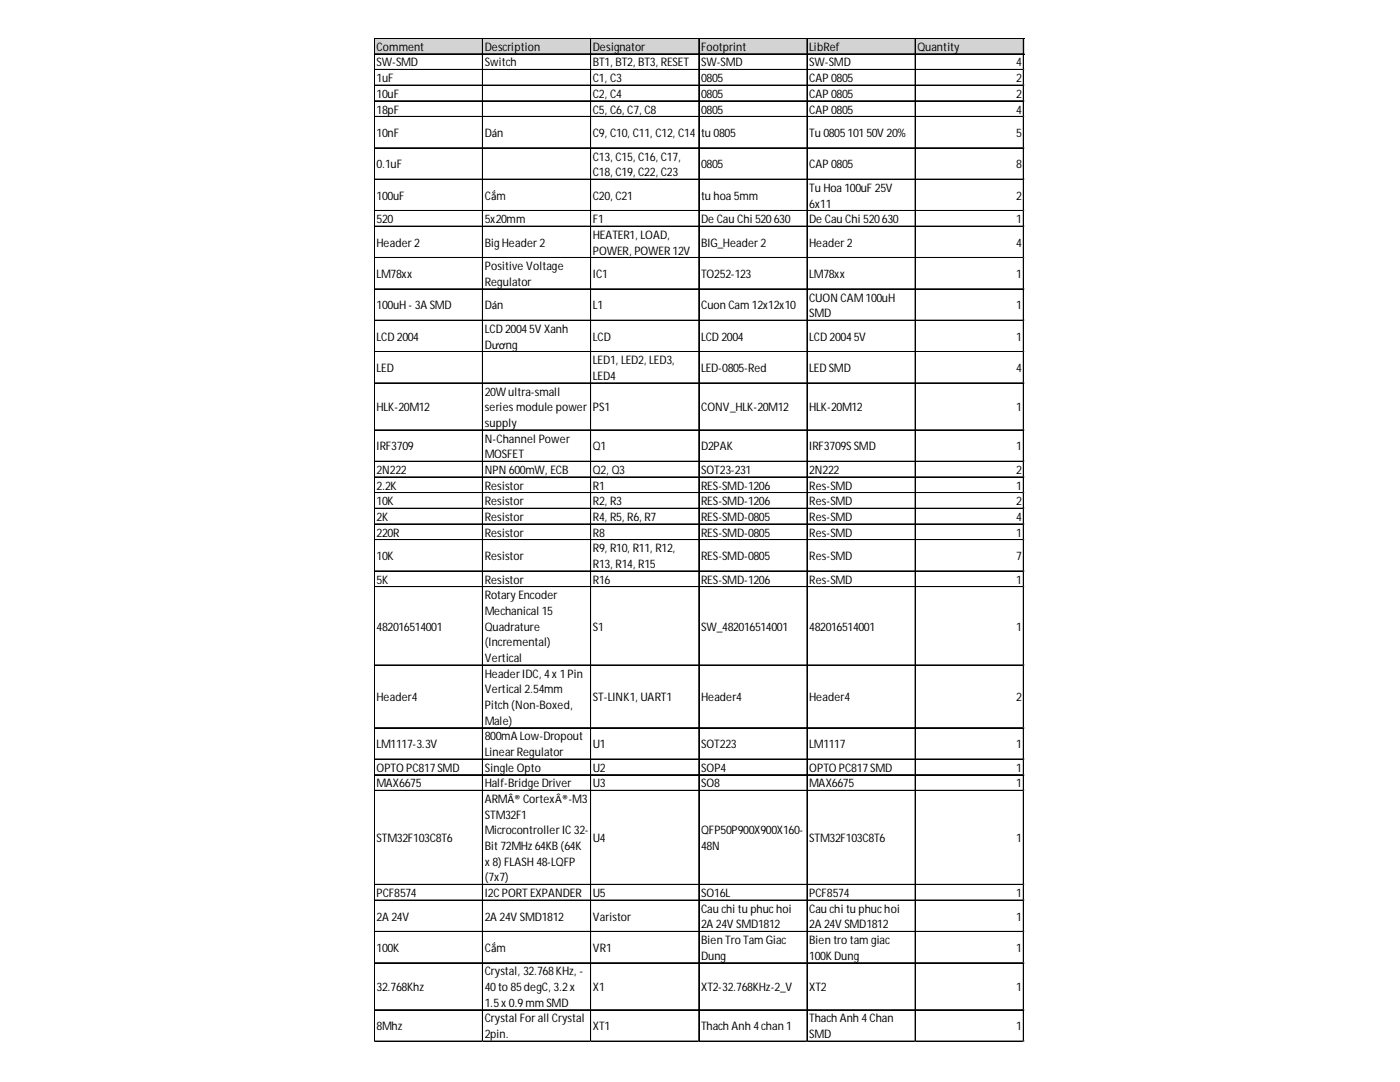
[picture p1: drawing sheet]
<svg xmlns="http://www.w3.org/2000/svg" width="279mm" height="216mm" viewBox="0 0 279 216" stroke-linecap="round" stroke-linejoin="round" font-family="sans-serif">
<defs><g id="words">
<g font-size="2.3">
<text x="75.2" y="10.1">Comment</text>
<text x="96.7" y="10.1">Description</text>
<text x="118.3" y="10.1">Designator</text>
<text x="139.9" y="10.1">Footprint</text>
<text x="161.5" y="10.1">LibRef</text>
<text x="183.1" y="10.1">Quantity</text>
<text x="75.2" y="13.3">SW-SMD</text>
<text x="75.2" y="16.4">1uF</text>
<text x="96.7" y="13.3">Switch</text>
<text x="118.3" y="13.3">BT1, BT2, BT3, RESET</text>
<text x="118.3" y="16.4">C1, C3</text>
<text x="139.9" y="13.3">SW-SMD</text>
<text x="139.9" y="16.4">0805</text>
<text x="161.5" y="13.3">SW-SMD</text>
<text x="161.5" y="16.4">CAP 0805</text>
<text x="202.8" y="13.3">4</text>
<text x="202.8" y="16.4">2</text>
<text x="75.2" y="19.5">10uF</text>
<text x="75.2" y="22.6">18pF</text>
<text x="118.3" y="19.5">C2, C4</text>
<text x="118.3" y="22.6">C5, C6, C7, C8</text>
<text x="139.9" y="19.5">0805</text>
<text x="139.9" y="22.6">0805</text>
<text x="161.5" y="19.5">CAP 0805</text>
<text x="161.5" y="22.6">CAP 0805</text>
<text x="202.8" y="19.5">2</text>
<text x="202.8" y="22.6">4</text>
<text x="75.2" y="27.3">10nF</text>
<text x="96.7" y="27.3">Dán</text>
<text x="118.3" y="27.3">C9, C10, C11, C12, C14</text>
<text x="139.9" y="27.3">tu 0805</text>
<text x="161.5" y="27.3">Tu 080510150V 20%</text>
<text x="202.8" y="27.3">5</text>
<text x="75.2" y="33.6">0.1uF</text>
<text x="118.3" y="32">C13, C15, C16, C17,</text>
<text x="118.3" y="35.2">C18, C19, C22, C23</text>
<text x="139.9" y="33.6">0805</text>
<text x="161.5" y="33.6">CAP 0805</text>
<text x="202.8" y="33.6">8</text>
<text x="75.2" y="39.8">100uF</text>
<text x="96.7" y="39.8">Cắm</text>
<text x="118.3" y="39.8">C20, C21</text>
<text x="139.9" y="39.8">tu hoa 5mm</text>
<text x="161.5" y="38.3">Tu Hoa 100uF 25V</text>
<text x="161.5" y="41.4">6x11</text>
<text x="202.8" y="39.8">2</text>
<text x="75.2" y="44.5">520</text>
<text x="96.7" y="44.5">5x20mm</text>
<text x="118.3" y="44.5">F1</text>
<text x="118.3" y="47.7">HEATER1, LOAD,</text>
<text x="139.9" y="44.5">De Cau Chi 520630</text>
<text x="161.5" y="44.5">De Cau Chi 520630</text>
<text x="202.8" y="44.5">1</text>
<text x="75.2" y="49.2">Header 2</text>
<text x="96.7" y="49.2">Big Header 2</text>
<text x="96.7" y="53.9">Positive Voltage</text>
<text x="118.3" y="50.8">POWER, POWER 12V</text>
<text x="139.9" y="49.2">BIG_Header 2</text>
<text x="161.5" y="49.2">Header 2</text>
<text x="202.8" y="49.2">4</text>
<text x="75.2" y="55.5">LM78xx</text>
<text x="96.7" y="57">Regulator</text>
<text x="118.3" y="55.5">IC1</text>
<text x="139.9" y="55.5">TO252-123</text>
<text x="161.5" y="55.5">LM78xx</text>
<text x="202.8" y="55.5">1</text>
<text x="75.2" y="61.7">100uH - 3A SMD</text>
<text x="96.7" y="61.7">Dán</text>
<text x="118.3" y="61.7">L1</text>
<text x="139.9" y="61.7">Cuon Cam 12x12x10</text>
<text x="161.5" y="60.2">CUON CAM100uH</text>
<text x="161.5" y="63.3">SMD</text>
<text x="202.8" y="61.7">1</text>
<text x="75.2" y="68">LCD 2004</text>
<text x="96.7" y="66.4">LCD 20045V Xanh</text>
<text x="96.7" y="69.6">Dương</text>
<text x="118.3" y="68">LCD</text>
<text x="139.9" y="68">LCD 2004</text>
<text x="161.5" y="68">LCD 20045V</text>
<text x="202.8" y="68">1</text>
<text x="75.2" y="74.2">LED</text>
<text x="118.3" y="72.7">LED1, LED2, LED3,</text>
<text x="118.3" y="75.8">LED4</text>
<text x="139.9" y="74.2">LED-0805-Red</text>
<text x="161.5" y="74.2">LED SMD</text>
<text x="202.8" y="74.2">4</text>
<text x="75.2" y="82.1">HLK-20M12</text>
<text x="96.7" y="78.9">20W ultra-small</text>
<text x="96.7" y="82.1">series module power</text>
<text x="118.3" y="82.1">PS1</text>
<text x="139.9" y="82.1">CONV_HLK-20M12</text>
<text x="161.5" y="82.1">HLK-20M12</text>
<text x="202.8" y="82.1">1</text>
<text x="75.2" y="89.9">IRF3709</text>
<text x="96.7" y="85.2">supply</text>
<text x="96.7" y="88.3">N-Channel Power</text>
<text x="118.3" y="89.9">Q1</text>
<text x="139.9" y="89.9">D2PAK</text>
<text x="161.5" y="89.9">IRF3709S SMD</text>
<text x="202.8" y="89.9">1</text>
<text x="75.2" y="94.6">2N222</text>
<text x="96.7" y="91.4">MOSFET</text>
<text x="96.7" y="94.6">NPN 600mW, ECB</text>
<text x="118.3" y="94.6">Q2, Q3</text>
<text x="139.9" y="94.6">SOT23-231</text>
<text x="161.5" y="94.6">2N222</text>
<text x="202.8" y="94.6">2</text>
<text x="75.2" y="97.7">2.2K</text>
<text x="75.2" y="100.8">10K</text>
<text x="96.7" y="97.7">Resistor</text>
<text x="96.7" y="100.8">Resistor</text>
<text x="118.3" y="97.7">R1</text>
<text x="118.3" y="100.8">R2, R3</text>
<text x="139.9" y="97.7">RES-SMD-1206</text>
<text x="139.9" y="100.8">RES-SMD-1206</text>
<text x="161.5" y="97.7">Res-SMD</text>
<text x="161.5" y="100.8">Res-SMD</text>
<text x="202.8" y="97.7">1</text>
<text x="202.8" y="100.8">2</text>
<text x="75.2" y="104">2K</text>
<text x="75.2" y="107.1">220R</text>
<text x="96.7" y="104">Resistor</text>
<text x="96.7" y="107.1">Resistor</text>
<text x="118.3" y="104">R4, R5, R6, R7</text>
<text x="118.3" y="107.1">R8</text>
<text x="139.9" y="104">RES-SMD-0805</text>
<text x="139.9" y="107.1">RES-SMD-0805</text>
<text x="161.5" y="104">Res-SMD</text>
<text x="161.5" y="107.1">Res-SMD</text>
<text x="202.8" y="104">4</text>
<text x="202.8" y="107.1">1</text>
<text x="75.2" y="111.8">10K</text>
<text x="96.7" y="111.8">Resistor</text>
<text x="118.3" y="110.2">R9, R10, R11, R12,</text>
<text x="118.3" y="113.3">R13, R14, R15</text>
<text x="139.9" y="111.8">RES-SMD-0805</text>
<text x="161.5" y="111.8">Res-SMD</text>
<text x="202.8" y="111.8">7</text>
<text x="75.2" y="116.5">5K</text>
<text x="96.7" y="116.5">Resistor</text>
<text x="96.7" y="119.6">Rotary Encoder</text>
<text x="118.3" y="116.5">R16</text>
<text x="139.9" y="116.5">RES-SMD-1206</text>
<text x="161.5" y="116.5">Res-SMD</text>
<text x="202.8" y="116.5">1</text>
<text x="75.2" y="125.8">482016514001</text>
<text x="96.7" y="122.7">Mechanical 15</text>
<text x="96.7" y="125.8">Quadrature</text>
<text x="118.3" y="125.8">S1</text>
<text x="139.9" y="125.8">SW_482016514001</text>
<text x="161.5" y="125.8">482016514001</text>
<text x="202.8" y="125.8">1</text>
<text x="96.7" y="129">(Incremental)</text>
<text x="96.7" y="132.1">Vertical</text>
<text x="96.7" y="135.2">Header IDC, 4x 1Pin</text>
<text x="75.2" y="139.9">Header4</text>
<text x="96.7" y="138.4">Vertical 2.54mm</text>
<text x="96.7" y="141.5">Pitch (Non-Boxed,</text>
<text x="118.3" y="139.9">ST-LINK1, UART1</text>
<text x="139.9" y="139.9">Header4</text>
<text x="161.5" y="139.9">Header4</text>
<text x="202.8" y="139.9">2</text>
<text x="75.2" y="149.3">LM1117-3.3V</text>
<text x="96.7" y="144.6">Male)</text>
<text x="96.7" y="147.7">800mA Low-Dropout</text>
<text x="118.3" y="149.3">U1</text>
<text x="139.9" y="149.3">SOT223</text>
<text x="161.5" y="149.3">LM1117</text>
<text x="202.8" y="149.3">1</text>
<text x="75.2" y="154">OPTO PC817SMD</text>
<text x="96.7" y="150.9">Linear Regulator</text>
<text x="96.7" y="154">Single Opto</text>
<text x="118.3" y="154">U2</text>
<text x="139.9" y="154">SOP4</text>
<text x="161.5" y="154">OPTO PC817SMD</text>
<text x="202.8" y="154">1</text>
<text x="75.2" y="157.1">MAX6675</text>
<text x="96.7" y="157.1">Half-Bridge Driver</text>
<text x="96.7" y="160.2">ARMÂ® CortexÂ®-M3</text>
<text x="118.3" y="157.1">U3</text>
<text x="139.9" y="157.1">SO8</text>
<text x="161.5" y="157.1">MAX6675</text>
<text x="202.8" y="157.1">1</text>
<text x="96.7" y="163.4">STM32F1</text>
<text x="96.7" y="166.5">Microcontroller IC 32-</text>
<text x="139.9" y="166.5">QFP50P900X900X160-</text>
<text x="75.2" y="168.1">STM32F103C8T6</text>
<text x="96.7" y="169.6">Bit 72MHz 64KB (64K</text>
<text x="96.7" y="172.8">x 8) FLASH 48-LQFP</text>
<text x="118.3" y="168.1">U4</text>
<text x="139.9" y="169.6">48N</text>
<text x="161.5" y="168.1">STM32F103C8T6</text>
<text x="202.8" y="168.1">1</text>
<text x="75.2" y="179">PCF8574</text>
<text x="96.7" y="175.9">(7x7)</text>
<text x="96.7" y="179">I2C PORT EXPANDER</text>
<text x="118.3" y="179">U5</text>
<text x="139.9" y="179">SO16L</text>
<text x="161.5" y="179">PCF8574</text>
<text x="202.8" y="179">1</text>
<text x="75.2" y="183.7">2A 24V</text>
<text x="96.7" y="183.7">2A 24V SMD1812</text>
<text x="118.3" y="183.7">Varistor</text>
<text x="139.9" y="182.1">Cau chi tu phuc hoi</text>
<text x="139.9" y="185.3">2A 24V SMD1812</text>
<text x="161.5" y="182.1">Cau chi tu phuc hoi</text>
<text x="161.5" y="185.3">2A 24V SMD1812</text>
<text x="202.8" y="183.7">1</text>
<text x="75.2" y="190">100K</text>
<text x="96.7" y="190">Cắm</text>
<text x="118.3" y="190">VR1</text>
<text x="139.9" y="188.4">Bien Tro Tam Giac</text>
<text x="139.9" y="191.5">Dung</text>
<text x="161.5" y="188.4">Bien tro tam giac</text>
<text x="161.5" y="191.5">100K Dung</text>
<text x="202.8" y="190">1</text>
<text x="75.2" y="197.8">32.768Khz</text>
<text x="96.7" y="194.6">Crystal, 32.768KHz, -</text>
<text x="96.7" y="197.8">40to 85degC, 3.2x</text>
<text x="118.3" y="197.8">X1</text>
<text x="139.9" y="197.8">XT2-32.768KHz-2_V</text>
<text x="161.5" y="197.8">XT2</text>
<text x="202.8" y="197.8">1</text>
<text x="96.7" y="200.9">1.5x 0.9mm SMD</text>
<text x="75.2" y="205.6">8Mhz</text>
<text x="96.7" y="204">Crystal For all Crystal</text>
<text x="96.7" y="207.2">2pin.</text>
<text x="118.3" y="205.6">XT1</text>
<text x="139.9" y="205.6">Thach Anh 4chan 1</text>
<text x="161.5" y="204">Thach Anh 4Chan</text>
<text x="161.5" y="207.2">SMD</text>
<text x="202.8" y="205.6">1</text>
</g>
</g></defs>
<path d="M74.8 7.7h129.6v3.2h-129.6z" fill="#d3d3d3"/>
<g fill="none" stroke="#000" stroke-width=".2">
<path d="M74.7 7.6v200.3M74.8 7.6v200.3M74.8 7.6h129.6M74.8 7.7h129.6M74.8 10.7h129.6M74.8 10.8h129.6M74.8 13.8h129.6M74.8 13.9h129.6M74.8 17h129.6M74.8 17.1h129.6M96.3 7.8v200.1M96.4 7.8v200.1"/>
<path d="M117.9 7.8v200.1M139.5 7.8v200.1M161 7.8v200.1M161.1 7.8v200.1M182.6 7.8v200.1M182.7 7.8v200.1M204.2 7.8v200.1M204.3 7.8v200.1M74.8 20.1h129.6M74.8 20.2h129.6M74.8 23.2h129.6M74.8 23.3h129.6"/>
<path d="M74.8 29.5h129.6M74.8 29.6h129.6M74.8 35.7h129.6M74.8 35.8h129.6M74.8 42h129.6M74.8 42.1h129.6M74.8 45.1h129.6M74.8 45.2h129.6M74.8 51.4h129.6M74.8 51.5h129.6M74.8 57.6h129.6M74.8 57.7h129.6"/>
<path d="M74.8 63.9h129.6M74.8 64h129.6M74.8 70.1h129.6M74.8 70.2h129.6M74.8 76.4h129.6M74.8 76.5h129.6M74.8 85.8h129.6M74.8 85.9h129.6M74.8 92h129.6M74.8 92.1h129.6M74.8 95.2h129.6M74.8 98.3h129.6"/>
<path d="M74.8 98.4h129.6M74.8 101.4h129.6M74.8 101.5h129.6M74.8 104.5h129.6M74.8 104.6h129.6M74.8 107.7h129.6M74.8 113.9h129.6M74.8 114h129.6M74.8 117h129.6M74.8 117.1h129.6M74.8 132.7h129.6M74.8 132.8h129.6"/>
<path d="M74.8 145.2h129.6M74.8 145.3h129.6M74.8 151.4h129.6M74.8 151.5h129.6M74.8 154.6h129.6M74.8 157.7h129.6M74.8 157.8h129.6M74.8 176.5h129.6M74.8 179.6h129.6M74.8 179.7h129.6M74.8 185.8h129.6M74.8 185.9h129.6"/>
<path d="M74.8 192.1h129.6M74.8 192.2h129.6M74.8 201.5h129.6M74.8 201.6h129.6M74.8 207.7h129.6M74.8 207.8h129.6"/>
</g>
<path d="M74.7 207.9h.1" fill="none" stroke="#d4d4d4" stroke-width=".2"/>
<path d="M74.7 207.9h.1z" fill="#d4d4d4"/>
<path d="M96.3 207.9h.1" fill="none" stroke="#d4d4d4" stroke-width=".2"/>
<path d="M96.3 207.9h.1z" fill="#d4d4d4"/>
<path d="M117.9 207.9h.1" fill="none" stroke="#d4d4d4" stroke-width=".2"/>
<path d="M117.9 207.9h.1z" fill="#d4d4d4"/>
<path d="M139.5 207.9h.1" fill="none" stroke="#d4d4d4" stroke-width=".2"/>
<path d="M139.5 207.9h.1z" fill="#d4d4d4"/>
<path d="M161 207.9h.1" fill="none" stroke="#d4d4d4" stroke-width=".2"/>
<path d="M161 207.9h.2z" fill="#d4d4d4"/>
<path d="M182.6 207.9h.1" fill="none" stroke="#d4d4d4" stroke-width=".2"/>
<path d="M182.6 207.9h.2z" fill="#d4d4d4"/>
<path d="M204.2 207.9h.1" fill="none" stroke="#d4d4d4" stroke-width=".2"/>
<path d="M204.2 207.9h.2z" fill="#d4d4d4"/>
<path d="M204.4 13.8h.1" fill="none" stroke="#d4d4d4" stroke-width=".2"/>
<path d="M204.4 13.8v.2z" fill="#d4d4d4"/>
<path d="M204.4 17h.1" fill="none" stroke="#d4d4d4" stroke-width=".2"/>
<path d="M204.4 17v.1z" fill="#d4d4d4"/>
<path d="M204.4 20.1h.1" fill="none" stroke="#d4d4d4" stroke-width=".2"/>
<path d="M204.4 20.1v.2z" fill="#d4d4d4"/>
<path d="M204.4 23.2h.1" fill="none" stroke="#d4d4d4" stroke-width=".2"/>
<path d="M204.4 23.2v.2z" fill="#d4d4d4"/>
<path d="M204.4 29.5h.1" fill="none" stroke="#d4d4d4" stroke-width=".2"/>
<path d="M204.4 29.5v.1z" fill="#d4d4d4"/>
<path d="M204.4 35.7h.1" fill="none" stroke="#d4d4d4" stroke-width=".2"/>
<path d="M204.4 35.7v.2z" fill="#d4d4d4"/>
<path d="M204.4 42h.1" fill="none" stroke="#d4d4d4" stroke-width=".2"/>
<path d="M204.4 42v.1z" fill="#d4d4d4"/>
<path d="M204.4 45.1h.1" fill="none" stroke="#d4d4d4" stroke-width=".2"/>
<path d="M204.4 45.1v.2z" fill="#d4d4d4"/>
<path d="M204.4 51.4h.1" fill="none" stroke="#d4d4d4" stroke-width=".2"/>
<path d="M204.4 51.4v.1z" fill="#d4d4d4"/>
<path d="M204.4 57.6h.1" fill="none" stroke="#d4d4d4" stroke-width=".2"/>
<path d="M204.4 57.6v.2z" fill="#d4d4d4"/>
<path d="M204.4 63.9h.1" fill="none" stroke="#d4d4d4" stroke-width=".2"/>
<path d="M204.4 63.9v.1z" fill="#d4d4d4"/>
<path d="M204.4 70.1h.1" fill="none" stroke="#d4d4d4" stroke-width=".2"/>
<path d="M204.4 70.1v.2z" fill="#d4d4d4"/>
<path d="M204.4 76.4h.1" fill="none" stroke="#d4d4d4" stroke-width=".2"/>
<path d="M204.4 76.4v.1z" fill="#d4d4d4"/>
<path d="M204.4 85.8h.1" fill="none" stroke="#d4d4d4" stroke-width=".2"/>
<path d="M204.4 85.8v.1z" fill="#d4d4d4"/>
<path d="M204.4 92h.1" fill="none" stroke="#d4d4d4" stroke-width=".2"/>
<path d="M204.4 92v.2z" fill="#d4d4d4"/>
<path d="M204.4 95.2h.1" fill="none" stroke="#d4d4d4" stroke-width=".2"/>
<path d="M204.4 95.2v.1z" fill="#d4d4d4"/>
<path d="M204.4 98.3h.1" fill="none" stroke="#d4d4d4" stroke-width=".2"/>
<path d="M204.4 98.3v.1z" fill="#d4d4d4"/>
<path d="M204.4 101.4h.1" fill="none" stroke="#d4d4d4" stroke-width=".2"/>
<path d="M204.4 101.4v.2z" fill="#d4d4d4"/>
<path d="M204.4 104.5h.1" fill="none" stroke="#d4d4d4" stroke-width=".2"/>
<path d="M204.4 104.5v.2z" fill="#d4d4d4"/>
<path d="M204.4 107.7h.1" fill="none" stroke="#d4d4d4" stroke-width=".2"/>
<path d="M204.4 107.7v.1z" fill="#d4d4d4"/>
<path d="M204.4 113.9h.1" fill="none" stroke="#d4d4d4" stroke-width=".2"/>
<path d="M204.4 113.9v.2z" fill="#d4d4d4"/>
<path d="M204.4 117h.1" fill="none" stroke="#d4d4d4" stroke-width=".2"/>
<path d="M204.4 117v.2z" fill="#d4d4d4"/>
<path d="M204.4 132.7h.1" fill="none" stroke="#d4d4d4" stroke-width=".2"/>
<path d="M204.4 132.7v.1z" fill="#d4d4d4"/>
<path d="M204.4 145.2h.1" fill="none" stroke="#d4d4d4" stroke-width=".2"/>
<path d="M204.4 145.2v.1z" fill="#d4d4d4"/>
<path d="M204.4 151.4h.1" fill="none" stroke="#d4d4d4" stroke-width=".2"/>
<path d="M204.4 151.4v.2z" fill="#d4d4d4"/>
<path d="M204.4 154.6h.1" fill="none" stroke="#d4d4d4" stroke-width=".2"/>
<path d="M204.4 154.6v.1z" fill="#d4d4d4"/>
<path d="M204.4 157.7h.1" fill="none" stroke="#d4d4d4" stroke-width=".2"/>
<path d="M204.4 157.7v.2z" fill="#d4d4d4"/>
<path d="M204.4 176.5h.1" fill="none" stroke="#d4d4d4" stroke-width=".2"/>
<path d="M204.4 176.5v.1z" fill="#d4d4d4"/>
<path d="M204.4 179.6h.1" fill="none" stroke="#d4d4d4" stroke-width=".2"/>
<path d="M204.4 179.6v.1z" fill="#d4d4d4"/>
<path d="M204.4 185.8h.1" fill="none" stroke="#d4d4d4" stroke-width=".2"/>
<path d="M204.4 185.8v.2z" fill="#d4d4d4"/>
<path d="M204.4 192.1h.1" fill="none" stroke="#d4d4d4" stroke-width=".2"/>
<path d="M204.4 192.1v.2z" fill="#d4d4d4"/>
<path d="M204.4 201.5h.1" fill="none" stroke="#d4d4d4" stroke-width=".2"/>
<path d="M204.4 201.5v.1z" fill="#d4d4d4"/>
<path d="M204.4 207.7h.1" fill="none" stroke="#d4d4d4" stroke-width=".2"/>
<path d="M204.4 207.7v.2z" fill="#d4d4d4"/>
<use href="#words"/>
</svg>
